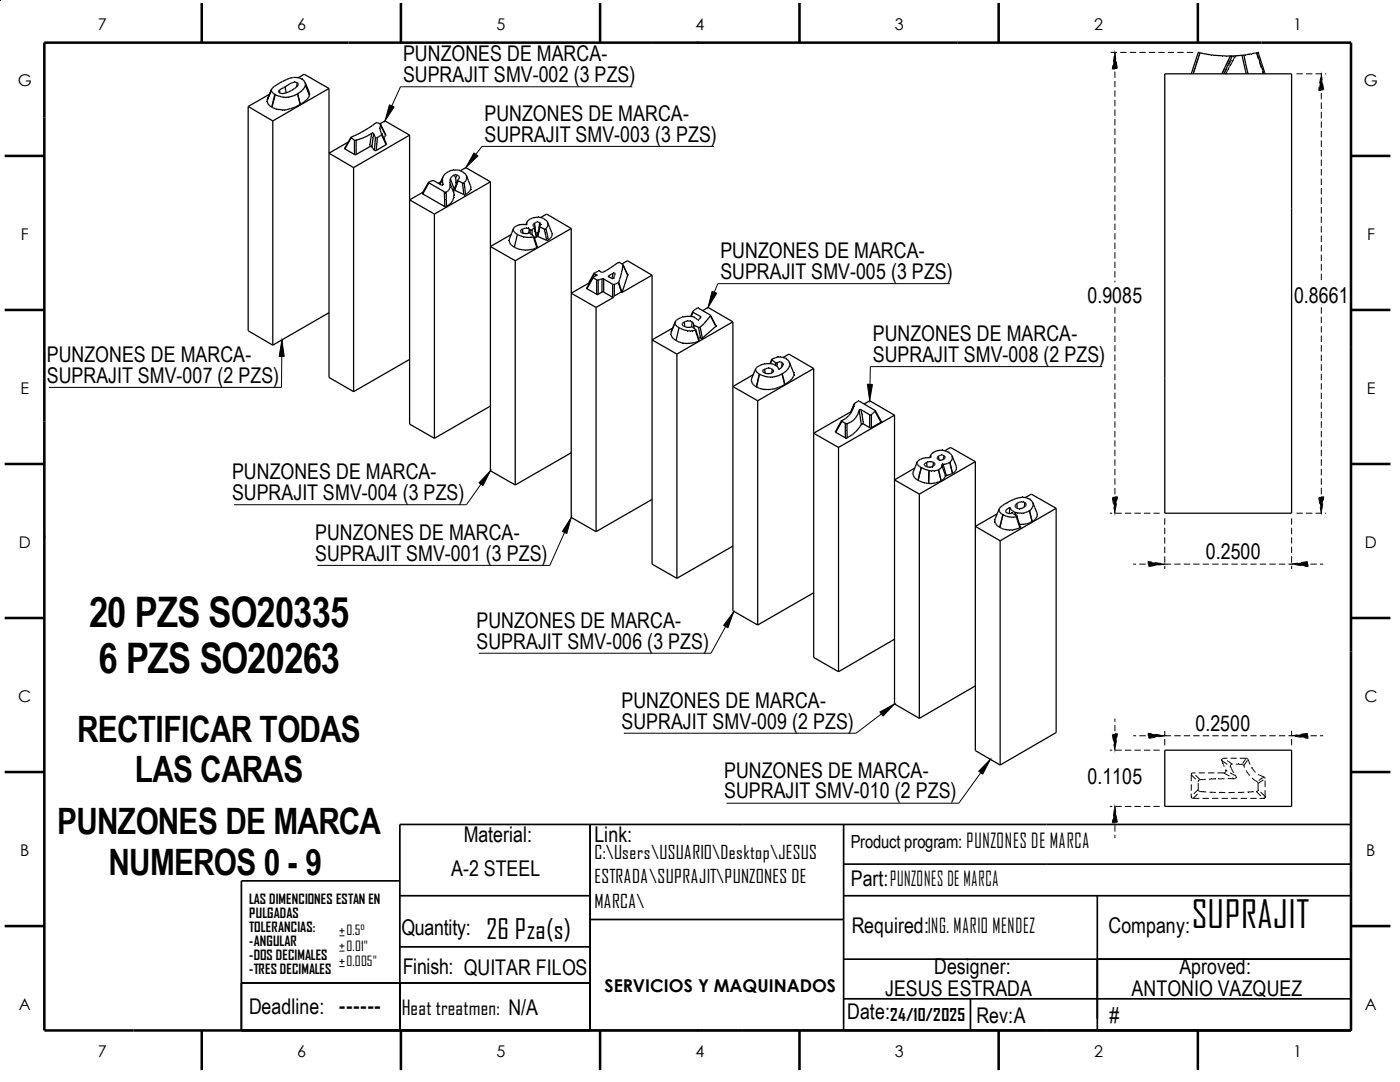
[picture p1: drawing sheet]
<svg xmlns="http://www.w3.org/2000/svg" width="279mm" height="216mm" viewBox="0 0 279 216" stroke-linecap="round" stroke-linejoin="round" font-family="sans-serif">
<defs><g id="words">
<g font-size="8.4">
<text x="17.8" y="125.1">20 PZS SO20335</text>
<text x="19.6" y="134.2">6 PZS SO20263</text>
</g>
<text font-size="7.5" x="237.9" y="185.2">SUPRAJIT</text>
<g font-size="7.3">
<text x="15.4" y="148">RECTIFICAR TODAS</text>
<text x="26.9" y="156">LAS CARAS</text>
<text x="11.4" y="166.5">PUNZONES DE MARCA</text>
<text x="21.7" y="174.5">NUMEROS 0 - 9</text>
</g>
<text font-size="5.4" x="97.1" y="187.4">26 Pza(s)</text>
<g font-size="4.3">
<text x="80.4" y="16.3">SUPRAJIT SMV-002 (3 PZS)</text>
<text x="80.4" y="12.2">PUNZONES DE MARCA-</text>
<text x="96.7" y="28.3">SUPRAJIT SMV-003 (3 PZS)</text>
<text x="96.7" y="24.1">PUNZONES DE MARCA-</text>
<text x="143.8" y="51.5">PUNZONES DE MARCA-</text>
<text x="143.8" y="55.6">SUPRAJIT SMV-005 (3 PZS)</text>
<text x="217.1" y="60.4">0.9085</text>
<text x="258.3" y="60.4">0.8661</text>
<text x="174.2" y="68">PUNZONES DE MARCA-</text>
<text x="9.4" y="76.4">SUPRAJIT SMV-007 (2 PZS)</text>
<text x="9.4" y="72.2">PUNZONES DE MARCA-</text>
<text x="174.2" y="72.2">SUPRAJIT SMV-008 (2 PZS)</text>
<text x="46.3" y="95.6">PUNZONES DE MARCA-</text>
<text x="46.3" y="99.8">SUPRAJIT SMV-004 (3 PZS)</text>
<text x="62.9" y="107.7">PUNZONES DE MARCA-</text>
<text x="62.9" y="111.8">SUPRAJIT SMV-001 (3 PZS)</text>
<text x="240.7" y="111.6">0.2500</text>
<text x="95.1" y="125.2">PUNZONES DE MARCA-</text>
<text x="95.1" y="129.4">SUPRAJIT SMV-006 (3 PZS)</text>
<text x="124" y="141.2">PUNZONES DE MARCA-</text>
<text x="124" y="145.4">SUPRAJIT SMV-009 (2 PZS)</text>
<text x="238.6" y="145.9">0.2500</text>
<text x="144.5" y="155.2">PUNZONES DE MARCA-</text>
<text x="144.5" y="159.3">SUPRAJIT SMV-010 (2 PZS)</text>
<text x="217.1" y="156.5">0.1105</text>
<text x="92.5" y="168.1">Material:</text>
<text x="118.7" y="168.1">Link:</text>
<text x="90" y="174.8">A-2 STEEL</text>
<text x="169.8" y="176.8">Part:PUNZONES DE MARCA</text>
<text x="80.1" y="186.6">Quantity:</text>
<text x="170" y="186.2">Required:ING. MARIO MENDEZ</text>
<text x="221.2" y="186.2">Company:</text>
<text x="80.4" y="194.4">Finish: QUITAR FILOS</text>
<text x="186.4" y="194.4">Designer:</text>
<text x="235.4" y="194.4">Aproved:</text>
<text x="49.7" y="202.3">Deadline: ------</text>
<text x="169.1" y="203.4">Date:</text>
<text x="176.7" y="198.7">JESUS ESTRADA</text>
<text x="225.8" y="198.7">ANTONIO VAZQUEZ</text>
<text x="194.9" y="204.1">Rev:A</text>
<text x="221.5" y="204.1">#</text>
</g>
<text font-size="4" x="80.2" y="202.4">Heat treatmen: N/A</text>
<g font-size="3.7">
<text x="118.7" y="171.4">C:\Users\USUARIO\Desktop\JESUS</text>
<text x="118.7" y="176.3">ESTRADA\SUPRAJIT\PUNZONES DE</text>
<text x="118.7" y="181.1">MARCA\</text>
</g>
<text font-size="3.6" x="169.8" y="169.2">Product program: PUNZONES DE MARCA</text>
<text font-size="3.5" x="120.6" y="198">SERVICIOS Y MAQUINADOS</text>
<text font-size="3.4" x="177.7" y="203.7">24/10/2025</text>
<g font-size="3.2">
<text x="19.5" y="5.9">7</text>
<text x="59.3" y="5.9">6</text>
<text x="99.1" y="5.9">5</text>
<text x="138.8" y="5.9">4</text>
<text x="178.6" y="5.9">3</text>
<text x="218.4" y="5.9">2</text>
<text x="258.1" y="5.9">1</text>
<text x="3.6" y="17.1">G</text>
<text x="272.2" y="17.1">G</text>
<text x="4.1" y="47.9">F</text>
<text x="272.8" y="47.9">F</text>
<text x="4.1" y="78.6">E</text>
<text x="272.8" y="78.6">E</text>
<text x="3.7" y="109.3">D</text>
<text x="272.4" y="109.3">D</text>
<text x="3.6" y="140.1">C</text>
<text x="272.3" y="140.1">C</text>
<text x="4" y="170.8">B</text>
<text x="272.7" y="170.8">B</text>
<text x="3.8" y="201.5">A</text>
<text x="272.4" y="201.5">A</text>
<text x="19.5" y="210.9">7</text>
<text x="59.3" y="210.9">6</text>
<text x="99.1" y="210.9">5</text>
<text x="138.8" y="210.9">4</text>
<text x="178.6" y="210.9">3</text>
<text x="218.4" y="210.9">2</text>
<text x="258.1" y="210.9">1</text>
</g>
<g font-size="2.7">
<text x="49.7" y="183.2">PULGADAS</text>
<text x="49.7" y="180.4">LAS DIMENCIONES ESTAN EN</text>
<text x="49.7" y="191.6">-DOS DECIMALES</text>
<text x="49.7" y="188.8">-ANGULAR</text>
<text x="49.7" y="186">TOLERANCIAS:</text>
<text x="69.1" y="189.7">0.01&quot;</text>
<text x="69.1" y="186.6">0.5°</text>
<text x="49.7" y="194.4">-TRES DECIMALES</text>
<text x="69.1" y="192.8">0.005&quot;</text>
</g>
</g></defs>
<g fill="#000">
<path d="M53.3 19.7l.1 .1zM53.3 19.6h.2zM53.6 18.9h.2zM53.8 18.9h.1zM54 18.2l.1-.1zM54 18.1h.1zM54.1 17.7h.1zM54.3 18.4l-.1 .1zM54.3 17.4l.1 .1zM54.5 18.7l.1-.1zM54.7 19.4l.1 .1zM54.7 17.1l.1 .1z"/>
<path d="M55.2 16.8v.1zM55.4 18.2h.2zM55.5 18l.1 .1zM55.5 18.4h.1zM55.7 18.5l-.1 .1zM55.8 19.2v.1zM56 18.6v.2zM56 17.7h.1zM56.2 19.3v.2zM56.3 18.7l-.1 .1zM56.3 16.1l.1 .2zM56.5 18.7v.1z"/>
<path d="M56.6 17.5v.1zM56.6 19.4v.1zM57 18.6v.1zM57.1 19.4v.2zM57.1 15.7v.2zM57.4 16.8l.1 .2zM57.5 19.4v.1zM57.6 18.3l.1 .2zM57.7 15.5v.2zM57.9 19.3v.1zM58 16.5l.1 .1zM58.3 15.4v.1z"/>
<path d="M58.3 16.4l.1 .1zM58.6 16.3v.1zM58.7 19.1v.1zM58.8 17.7h.1zM58.8 16.3v.1zM59.1 16.3v.1zM59.1 17.4l.1 .1zM59.1 15.3v.2zM59.4 16.4v.1zM59.5 17l.1 .1zM59.6 16.6h-.1zM59.5 16.8h.1z"/>
<path d="M59.7 15.4v.1zM59.6 20h.1zM59.9 18.4v.1zM60.2 15.6v.1zM60.3 18l.1 .1zM60.6 15.9l-.1 .1zM60.7 17.6l.1 .1zM60.7 16.2l.2-.1zM60.7 16.2h.2zM60.9 17.2l.1 .1zM61 16.7l.1-.1zM61.1 17.4l.1-.1z"/>
<path d="M61.1 20l.1 .1zM61.3 19.8l.1 .1zM61.5 19.5l.1 .1zM61.6 19.3l.2 .1zM61.6 19.3l.1 .1zM61.7 19.2h.1zM61.7 19.2l.1 .1zM61.8 18.6l.1-.1zM61.8 18.6h.1zM61.8 18.8h.1zM221.9 13.8h.1zM221.9 13.7v.1z"/>
<path d="M222.5 10.5l.5 3.3h-1zM222.5 9.9l-.1 .6zM222.5 9.9l.1 .6zM239.1 10.5v.1zM239.3 10.5v.1zM239.4 10.5v.2zM240.2 10.7v.1zM241 10.8v.2zM241.7 11v.1zM242.5 11v.2zM243.2 11.1v.1zM244 11.1v.2z"/>
<path d="M244.5 13.4l.1 .1zM244.8 11.2v.1zM245 12.1h.1zM245 12.7l.2 .1zM245.5 11.2v.1zM245.6 11.2v.1zM245.7 11.2v.1zM245.8 11.2v.1zM246.6 11.1v.2zM247.2 11.1v.1zM248 11v.1zM248.1 11v.1z"/>
<path d="M248.2 11v.1zM248.3 11l.1 .1zM248.5 11v.1zM248.4 14.1l.1-.1zM248.6 12.7l.1-.1zM248.8 10.9v.1zM248.9 14.5h.1zM249.1 10.8v.2zM249.4 10.8v.1zM250.1 10.7v.1zM250.3 10.6l.1 .2zM250.6 10.6v.1z"/>
<path d="M251 10.5v.1zM251 10.5l.1 .1zM251 10.3l.1 .2zM251.9 14.1l.1-.1zM263.1 18.1l.1-.1zM263.7 14.7l.5 3.3h-1zM263.7 14.2l-.1 .5zM263.7 14.2v.5zM53.2 20.4h.1zM53.2 20.2h.1zM53.4 20.8l.1-.1zM53.7 21.2l.1-.1z"/>
<path d="M54.5 20.1h.2zM54.6 21.5l-.1 .2zM54.9 21.7v.1zM55.2 21.8v.1zM55.6 21.8v.2zM56.4 21.9l.1 .2zM56.4 21.9v.2zM56.9 21.9v.2zM58 21.7v.1zM59 21.3l.1 .1zM59.6 21l.1 .1zM59.6 21v.1z"/>
<path d="M60.2 20.7v.1zM60.4 20.5l.1 .1zM60.9 20.2l.1 .1zM68.6 29.6h.1zM68.7 29.8l.1-.1zM68.7 29.7h.1zM68.7 29.5l.1 .1zM69.8 27.4h.2zM70 27.4h.1zM69.9 27.3l.1 .1zM69.9 27.5h.1zM69.9 27.6l.1-.1z"/>
<path d="M69.9 27.6l.2-.1zM70.1 27.5l-.1 .1zM70.7 27.1v.1zM70.7 27.1l.1 .1zM70.8 30.9l-.1 .1zM70.8 30.9v.1zM70.9 30.9v.1zM70.9 30.9l.1 .1zM70.9 28v.1zM71 30.9v.1zM71 28v.1zM71 30.9l.1 .1z"/>
<path d="M71.1 28v.1zM71.4 26.8l.1 .1zM71.9 27.7v.2zM72.1 26.4v.1zM72.7 27.4v.2zM72.8 26l.1 .1zM73.4 27.1l.1 .1zM73.5 25.6l.1 .1zM73.8 29.1l.1 .2zM73.9 29.1l.1 .1zM74 29.1v.1zM73.9 27.4h.1z"/>
<path d="M74.1 29.1v.2zM74.1 29.3h.1zM74.2 26.5l.1 .1zM74.1 29h.2zM74.3 26.4v.1zM74.4 26.4v.1zM74.3 29.7l.1-.1zM74.5 26.4v.1zM74.3 27.5h.2zM74.6 26.5l-.1 .1zM74.5 26.5v.1zM74.5 26.6l.2-.1z"/>
<path d="M74.7 27l-.1 .1zM74.6 30.1l.1-.1zM74.8 30l-.1 .1zM74.7 27.3h.1zM74.8 30.1v.1zM74.8 28.5h.2zM74.9 30.1v.1zM75 27.5l-.1 .1zM75 30.1l.1 .1zM75 24.4l.1 .1zM75.1 27.5l-.1 .1zM75.1 24.3v.2z"/>
<path d="M75.1 29.7l.1 .1zM75.1 27.5v.1zM75.2 24.3v.2zM75.2 27.5v.1zM75.1 28.6h.1zM75.3 24.3v.2zM75.3 27.5v.1zM75.6 27.3l.1 .1zM75.7 25.5l.1 .1zM75.7 25.6h.1zM75.7 25.2l.2 .1zM75.9 24.8l.1-.1z"/>
<path d="M75.8 26h.1zM75.9 24.8h.2zM76 24.8h-.1zM76 24.9h.1zM75.9 25.2l.1-.1zM76.2 26.8l.1 .1zM76.2 26.7h.1zM76.2 26.8h.2zM76.4 26l.1-.1zM76.5 27.6h.1zM76.5 27.5h.2zM76.6 27.3l.1 .1z"/>
<path d="M76.7 27.2l.1 .1zM77.7 20.9l1 .4-1.9 2.8zM76.8 24.1l-.2 .5zM76.8 27.1h.1zM77 27l.1-.1zM77 27l.1 .1zM77.1 28.8l.1 .1zM77.1 28.8l.1 .2zM77.1 28.7h.2zM77.1 28.7l.2 .1zM77.1 28.8l.2 .1zM77.7 20.8v.1z"/>
<path d="M78.7 21.3h.1zM84.2 38.7l.1-.1zM84.2 38.6h.1zM84.2 38.5l.1 .1zM84.3 38.7l-.1 .1zM84.2 38.7h.1zM85.4 36.3l.1 .1zM85.4 36.4h.1zM85.5 36.4h.1zM85.4 36.5l.1-.1zM85.6 36.5l-.1 .1zM85.8 36.2l.1 .2z"/>
<path d="M86 36.2l.1 .1zM86.3 35.9v.1zM86.4 35.9v.1zM86.5 35.9v.1zM86.6 35.9l-.1 .1zM88.1 36.9l-.1 .1zM88.1 36.9v.1zM88.2 36.9v.1zM88.3 36.9v.1zM88.2 36.3h.1zM88.2 35.9h.1zM88.3 36.9l.1 .1z"/>
<path d="M88.3 36.8l.1 .1zM88.3 36.9l.2 .1zM88.3 35.2l.1 .1zM88.4 36.8h.1zM88.5 34.9l.1 .1zM88.7 38.6h.1zM88.8 38.3l-.1 .1zM88.7 34.6l.2 .1zM88.9 38.4l-.1 .1zM88.9 38.4v.1zM89 38.4v.1zM88.9 38.6h.2z"/>
<path d="M88.9 39.8h.2zM89.3 38.2l.1 .1zM89.5 34.1v.1zM89.5 38l.1 .1zM89.7 37.7l.1 .1zM89.8 37.4h.1zM89.7 36.1h.1zM89.7 36.4h.1zM89.9 35.4l.1 .1zM90 35.2l.1 .1zM90.1 33.9l.1 .1zM90 36.5l.2-.1z"/>
<path d="M90.3 35.1l.1 .2zM90.5 39.7l.1 .1zM90.5 33.8v.2zM90.4 37.8h.2zM90.4 37.9h.2zM90.4 38.1h.2zM90.4 38.3h.2zM90.6 39.1h.1zM90.6 39.4h.1zM90.7 34.9l-.1 .1zM90.6 35l.1-.1zM90.6 38.8h.1z"/>
<path d="M90.6 37.4v.1zM90.6 35.1l.2-.1zM90.6 37.4l.1 .1zM90.6 34.8l.1 .1zM90.6 37.9h.1zM90.6 37.8h.1zM90.7 37.8l.1 .1zM90.6 37.3l.1 .1zM90.6 38l.1-.1zM90.8 35.3h.2zM90.9 34.8v.1zM90.9 36.4h.1z"/>
<path d="M91.1 33.8v.1zM91.2 33.8l-.1 .1zM91 35l.1 .1zM91.2 34.8l-.1 .1zM91.2 36.3l.1 .1zM91.2 35.8l.1 .1zM91.2 35.9h.1zM91.2 35.9l.1 .1zM91.2 36h.1zM91.3 36.2l.1-.1zM91.5 34.9l-.1 .2zM91.5 33.8v.2z"/>
<path d="M91.6 35.1h.1zM91.7 35.1h-.1zM91.6 35.6l.1 .1zM91.7 35.3l.1-.1zM91.7 35.5h.1zM91.8 33.9v.1zM91.9 33.9l-.1 .1zM92.4 36.5l-.1 .1zM92.5 36.5v.2zM92.5 36.5v.1zM92.5 36.5l.1 .1zM92.6 36.5l.1 .1z"/>
<path d="M92.8 34.4l-.1 .1zM92.7 38.9l-.1 .1zM92.7 36.4h.1zM92.7 38.9v.1zM92.6 37.1h.1zM92.8 38.9v.1zM92.7 37.8h.1zM92.9 38.9v.1zM94.6 30.5l.8 .6-2.4 2.3zM93 33.4l-.4 .5zM92.9 33.4l-.3 .5zM93 34.7v.1z"/>
<path d="M93 36.1v.1zM93.1 35.8h.1zM93.1 35.3l.2-.1zM93.1 35.3h.2zM93.2 35.5h.1zM93.2 35.5l.1 .1zM93.3 38.6v.1zM93.4 38.5l.1 .1zM93.3 36.1l.2-.1zM93.6 38.2l.2 .1zM93.8 38.1l.1 .1zM93.9 37.9l.1 .1z"/>
<path d="M93.9 37.8h.2zM94 37.4l.1-.1zM94 37.4h.1zM94.5 30.4l.1 .1zM95.4 31.1h.1zM88.9 41.3l-.1 .1zM88.9 41.3v.1zM89 41.3v.1zM89.1 41.3l.1 .1zM89 41.1h.1zM89.6 40.9h.1zM90 40.5h.2z"/>
<path d="M90.3 40l.2 .1zM101.5 48h.1zM101.6 47.6h.1zM102 49l.1-.1zM101.9 49l.2-.1zM102.2 49v.1zM102.3 45.8h.1zM102.3 45.7l.1 .1zM102.4 45.5l.1 .1zM102.4 46.2h.2zM102.5 45.3l.1 .1zM102.7 46.4l-.1 .1z"/>
<path d="M102.7 46.4h-.1zM102.7 45.1l.1 .1zM102.8 45.1v.1zM102.8 49.4v.1zM102.8 49.4l-.1 .1zM103 46.6l-.1 .1zM103 49.5v.1zM103.2 49.6v.1zM103.4 49.7v.1zM103.5 44.7l.1 .2zM103.6 44.7v.2zM103.6 49.7v.2z"/>
<path d="M103.8 47v.2zM103.8 46l.1 .1zM103.8 46.2h.1zM103.9 45.8l.1 .1zM103.9 46.5l.2-.1zM104 46.5l.1-.1zM104.1 44.7l.1 .1zM104.2 47.2l-.1 .1zM104.2 49.8v.2zM104.4 46.5h.1zM104.4 46.6v.1zM104.6 47.3v.1z"/>
<path d="M104.8 44.7v.1zM104.8 46.6l-.1 .1zM104.8 46.6v.1zM104.8 45.4v.2zM104.8 49.9v.1zM105 47.3v.2zM105.1 46.6v.1zM105 44.5l.1 .1zM105.1 45.4v.2zM105.1 44.2h.1zM105.4 45.4v.2zM105.4 49.9l.1 .1z"/>
<path d="M105.4 47.4v.1zM105.4 43.8l.1 .1zM105.5 46.4v.1zM105.6 46.4v.1zM105.7 46.4v.1zM105.8 46.4l-.1 .2zM105.8 47.4v.1zM105.9 45.8l-.1 .1zM105.8 45.9l.1-.1zM105.8 43.6h.1zM105.9 43.5v.1zM105.9 45.8v.2z"/>
<path d="M106 45.8v.2zM106 49.8v.1zM106.1 45.8v.2zM106.2 46.7h.1zM106.2 45.8v.1zM106.2 43.4l.1 .1zM106.3 44.9h.1zM106.3 45.1l.1-.1zM106.4 45.6l.1 .1zM106.4 44.6l.1 .1zM106.3 44.7h.2zM106.4 45.3l.1-.1z"/>
<path d="M106.5 45.2l-.1 .1zM106.5 47.2l.1 .2zM106.6 43.3v.1zM106.6 47.2v.1zM106.6 47.2h.1zM106.6 47.2l.1-.1zM106.6 47v.1zM106.6 47.8l.1-.1zM106.7 45.2l-.1 .1zM106.7 45.4l.1 .1zM106.7 45.4h.1zM106.7 45.4l.1-.1z"/>
<path d="M106.7 45.3h.1zM106.8 45.3h-.1zM106.7 46.2h.1zM106.8 49.5l.1 .2zM106.8 48.6l.2-.1zM106.9 43.3v.1zM106.8 44.3l.1 .1zM107 46.4v.1zM106.9 46.4l.1 .1zM107 47.3h.1zM107 47.3l.1 .1zM107.1 47.2l.1 .1z"/>
<path d="M106.9 47.1h.2zM107.1 44.2v.1zM107.1 46.3l.1 .1zM107.2 49.4l.1 .1zM107.2 49.1h.1zM107.1 47.1h.1zM107.2 47.1h.2zM107.2 49.3h.2zM107.2 49.3l.2 .1zM107.2 49.4h.2zM107.2 49.4h.1zM107.3 46.3v.1z"/>
<path d="M107.2 46.3l.1 .1zM107.3 47.2l-.1 .1zM107.1 47.2h.2zM107.3 44.2v.1zM107.4 46.3l-.1 .1zM107.4 43.2v.1zM107.5 44.2v.1zM107.6 46.1h.1zM107.6 45.6h.1zM107.5 45.1h.2zM107.5 45.2h.2zM107.5 45.3h.2z"/>
<path d="M107.7 45.3h-.1zM107.7 45.1l.1 .1zM107.6 45.4l.1-.1zM107.7 45.3v.1zM107.8 43.3v.1zM107.8 44.5l.1-.1zM107.9 44.4l-.1 .1zM107.9 44.9h.1zM107.9 44.7h.1zM108.2 43.3v.2zM108.7 45.7v.1zM108.8 46.3h.1z"/>
<path d="M108.8 45.7v.1zM109 43.8l-.1 .1zM108.9 45.7v.1zM108.9 45.6l.1 .2zM109 46.3l.1-.1zM109.2 44l-.1 .1zM109.2 45.3l.1 .1zM109.2 48l-.1 .1zM109.3 44.3h.1zM109.3 48v.1zM109.3 48l-.1 .1zM109.1 47l.2-.1z"/>
<path d="M109.3 45.1h.1zM109.3 44.6l.2-.1zM109.3 44.8h.2zM109.4 48l.1 .1zM109.4 48v.1zM109.3 47.7h.1zM109.6 47.8l.1 .1zM109.7 47.7l.1 .1zM109.8 47.5l.1 .1zM110.1 47.2h.1zM110.2 47h.1zM110.2 46.7h.1z"/>
<path d="M117.1 57.6v.1zM117 57.7l.1-.1zM117 57.6h.1zM117 57.6l.1-.1zM116.9 57.5h.2zM117 57.5h.1zM117 57.4l.1 .1zM117.4 56.6l.1-.1zM117.5 56.6l-.1 .1zM117.5 56.6h-.1zM118.2 55.3h.1zM118.3 55.3h.1z"/>
<path d="M118.2 55.2l.1 .1zM118.2 55.4h.1zM118.2 55.5l.2-.1zM118.4 55.4l-.1 .1zM118.4 54.5h.2zM118.4 54.6h.2zM118.5 54.4l.1 .1zM118.6 54.6l-.1 .1zM118.8 55.1v.1zM118.9 54.4v.1zM119.1 54.7l-.1 .2zM119.1 54.9v.2z"/>
<path d="M119.1 54.9l.1 .1zM119.1 54.9h.1zM119.1 54.9l.1-.1zM119.2 54.8l-.1 .1zM119.1 54.2l.1 .2zM119.1 58.8v.1zM119.1 58.8h-.1zM119.1 55.8v.2zM119.2 58.8v.1zM119.2 55.9v.1zM119.3 58.8v.1zM119.3 58.8l-.1 .1z"/>
<path d="M119.3 55.9v.1zM119.3 58.8l.1 .1zM119.3 54l.1 .1zM119.4 55.9v.1zM119.5 53.9v.2zM119.4 53.9l.1 .2zM119.6 54v.1zM119.6 55.8l.1 .1zM119.9 55.7v.1zM120.1 54.4v.1zM120.2 54.4l-.1 .1zM120.1 55.5l.1 .1z"/>
<path d="M120.2 54.4l.1 .1zM120.2 58.1v.2zM120.3 58.1v.2zM120.3 55.5v.1zM120.2 55.5l.1 .1zM120.3 54.4l.1 .1zM120.4 58.1v.2zM120.4 55.5v.1zM120.5 58.2l-.1 .1zM120.5 55.5l-.1 .2zM120.4 55.5v.2zM121.1 53.9l.1 .1z"/>
<path d="M121.3 54.9l.1 .2zM121.3 55l.1 .1zM121.3 55.1h.1zM121.3 55.2h.1zM121.3 55.3l.2-.1zM121.8 54.9v.1zM121.8 53.5l.1 .1zM122 54.7l.1 .1zM122.1 55.6v.1zM122.2 55.6v.1zM122.3 55.6v.1zM122.3 56.7v.2z"/>
<path d="M122.3 54.4l.1 .1zM122.4 55.6v.1zM122.4 59.4l-.1 .1zM122.4 55.5l.1 .2zM122.4 56.8v.1zM122.4 54.4l.1 .1zM122.5 55.5l.1 .1zM122.3 59.2h.2zM122.5 54.4v.1zM122.5 56.8v.1zM122.6 55.2h.1zM122.5 59l.1 .1z"/>
<path d="M122.6 54.4v.1zM122.6 56.8v.1zM122.6 54.9l.2 .1zM122.7 54.4v.1zM122.8 54.4l-.1 .1zM122.7 54.5l.1-.1zM122.8 54.6h.1zM122.9 56.6v.2zM123.1 56.5l.1 .1zM123.3 52.3v.1zM123.2 52.3l.1 .1zM123.4 52.2v.2z"/>
<path d="M123.4 56.4l.1 .1zM123.4 56.4h.2zM123.5 52.2v.2zM123.4 52.2l.1 .2zM123.6 52.2v.2zM123.7 55.8h.1zM123.9 55.1h.1zM124 54.4h.2zM124 58.1v.2zM124 58.3v.1zM124.2 58.1l-.1 .2zM124.1 58.1v.2z"/>
<path d="M124.2 53.7h.1zM124.3 52.8l.1-.1zM124.4 52.7l-.1 .1zM124.3 52.8h.2zM124.3 52.8l.2-.1zM125.3 54.9l.1-.1zM125.3 54.9h.1zM142 58l.1 .1zM143 58.5h.2zM55.7 71.1l-.1 .1zM55.6 71.1v.1zM56.3 67.8l.4 3.3h-1z"/>
<path d="M56.3 67.3l-.1 .5zM56.3 67.3v.5zM56.7 71.1l.1 .1zM133.8 66.8h.1zM133.9 67.3l.2-.1zM133.9 67.2h.2zM134.3 67.7l.1-.1zM134.6 64.5h.1zM134.7 64l.1 .1zM134.9 64.9l-.1 .1zM134.9 63.8l.1 .1zM135.1 68l-.1 .2z"/>
<path d="M135.2 65.2l-.1 .1zM135.2 63.6l.1 .1zM135.3 68.2h-.1zM135.7 68.3l-.1 .1zM135.7 63.3l.1 .1zM135.8 65.5v.2zM135.9 68.4v.1zM136.1 63.2v.1zM136 64.7h.1zM136.1 65.7v.1zM136.1 64.5l.1 .1zM136.2 68.4v.1z"/>
<path d="M136.1 64.9h.1zM136.1 65l.1-.1zM136.3 64.3l.1 .1zM136.4 65.1l-.1 .1zM136.3 65.2l.1-.1zM136.5 68.5v.1zM136.5 65.8l-.1 .2zM136.5 63.1v.1zM136.8 65.2v.2zM136.8 64l.1 .1zM136.9 63v.2zM136.9 65.9v.1z"/>
<path d="M137.1 68.5v.2zM137.2 63.9v.2zM137.2 65.3v.1zM137.3 63v.1zM137.3 66v.1zM137.5 63.9v.2zM137.6 65.3v.1zM137.7 63v.1zM137.7 68.5l.1 .1zM137.7 66v.2zM137.9 65.1l.1 .1zM138 65.1v.1z"/>
<path d="M138.1 63v.2zM138.1 65.1v.1zM138.1 66v.1zM138.2 65.2v.1zM138.3 64.2l-.1 .1zM138.2 62l.1 .1zM138.1 62.1h.2zM138.1 62.1l.2 .1zM138.1 62.2h.2zM138.1 62.3l.2-.1zM138.2 62.4l.1-.1zM138.3 68.4v.1z"/>
<path d="M138.4 64.5l.1-.1zM138.5 63.1l-.1 .1zM138.4 64.6h.2zM138.4 64.9h.2zM138.3 64.9h.2zM138.5 64.9l-.1 .1zM138.4 65l.1-.1zM138.5 65h.1zM138.6 61.9v.1zM138.6 68.4v.1zM138.8 61.7l.1 .1zM138.9 63.4l-.1 .1z"/>
<path d="M138.8 65.9l.1 .1zM138.9 65.8l.1 .1zM138.9 65.8l.1-.1zM138.9 65.7v.1zM138.9 68.3v.1zM138.9 66.3h.1zM138.9 65.8h.1zM139 61.4l.1 .1zM139.1 63.8v.1zM139.1 61.3l.1 .2zM139.2 67.1h.1zM139.2 63.8v.1z"/>
<path d="M139.2 61.3l.1 .2zM139.3 63.8v.1zM139.4 61.3v.2zM139.4 63.8v.1zM139.4 65.3v.1zM139.5 63.8v.1zM139.5 68l.1 .1zM139.5 68l.1 .2zM139.5 67.8l.1-.1zM139.5 68l.2 .1zM139.6 67.9h.1zM139.6 65.3l-.1 .1z"/>
<path d="M139.6 65.3v.1zM139.7 65.3v.1zM139.7 63.5l.1 .1zM139.7 65.3l.1 .1zM139.9 63.3l.1 .1zM139.9 63.2l.1 .1zM139.9 63.2h.1zM140 63.1l-.1 .1zM139.9 63.2l.1-.1zM139.9 67.5l-.1 .1zM139.9 67.5v.1zM140 67.6v.1z"/>
<path d="M140 67.6l-.1 .1zM140.1 67.5v.1zM140.1 67.5l.1 .1zM140.5 64.6v.1zM141.1 63.9l.1 .1zM142.1 58.1l.9 .4-1.7 2.8zM141.3 61.3l-.2 .5zM141.8 62.9l.1 .1zM141.8 62.9h.1zM141.9 62.8l-.1 .1zM142.9 65h.1zM142.9 65.1h.1z"/>
<path d="M142.9 65.1l.1 .1zM149.8 75.9h.1zM149.9 76.3l.1-.1zM149.9 76.2h.1zM149.9 75.4l.1 .1zM150.2 76.6l-.1 .1zM150.4 76.8h-.1zM150.2 76.8h.2zM150.5 76.9v.1zM150.7 77v.2zM150.7 73.9h.1zM150.7 73.7h.1z"/>
<path d="M150.7 73.6l.1 .1zM150.7 74.1l.2-.1zM150.7 73.4l.2 .1zM150.9 74.3l.1-.1zM150.9 73.2l.1 .1zM151.1 73.1l.1 .1zM151.2 74.4v.1zM151.2 74.4l-.1 .1zM151.3 77.3l-.1 .2zM151.4 77.4v.2zM152 74.9v.1zM152.1 74h.1z"/>
<path d="M152.2 72.6v.1zM152.1 74.1h.1zM152.1 74.2l.1-.1zM152.2 73.7l.1 .2zM152.2 74.3h.1zM152.3 77.7v.1zM152.4 73.6v.1zM152.4 75v.1zM152.6 72.5v.1zM152.8 74.5v.1zM152.8 73.4v.2zM152.8 75.1v.2z"/>
<path d="M153 72.4v.2zM153.1 77.7v.2zM153.1 73.4l.1 .1zM153.2 74.5v.2zM153.3 75.2v.2zM153.5 73.3v.1zM153.4 73.3l.1 .1zM153.5 77.7v.2zM153.5 74.5v.2zM153.7 72.4v.2zM153.8 73.4l-.1 .1zM153.7 72.5h.1z"/>
<path d="M153.8 75.2v.2zM153.8 74.5l.1 .1zM154 73.4l-.1 .2zM153.9 77.7l.1 .1zM153.9 71.6l.1 .1zM153.9 71.7l.1 .1zM153.9 71.8h.1zM154 71.8l-.1 .1zM154 71.5l.1 .2zM154.1 71.8l-.1 .1zM154 71.9l.1-.1zM154.1 72.5v.1z"/>
<path d="M154.2 74.3l.1 .1zM154.2 73.7h.1zM154.3 73.6l-.1 .1zM154.3 75.2v.2zM154.3 74.2l.1 .1zM154.3 74.2l.2 .1zM154.3 73.9l.2-.1zM154.4 74l.1 .1zM154.4 74h.1zM154.7 77.6v.1zM154.7 75.1v.2zM154.7 71.2l.1 .2z"/>
<path d="M154.6 72.6h.2zM154.8 72.4v.1zM154.9 72.4v.1zM155 72.9l-.1 .1zM155 72.4v.1zM155.1 72.6h.1zM155.1 72.4v.1zM155.1 71.2v.1zM155.1 72.2v.1zM155.2 73.2l.1-.1zM155.4 73.5h.1zM155.4 77.3v.1z"/>
<path d="M155.4 72.1v.2zM155.4 71.1v.1zM155.4 74.9l.1 .2zM155.6 72.1v.1zM155.7 77.2v.1zM155.8 71.1v.1zM155.9 72.1l-.1 .1zM155.8 72.1v.1zM155.9 73.4l.1 .1zM156 77l.1 .1zM156.1 73.2h.1zM156.2 71.2l-.1 .1z"/>
<path d="M156.2 75.1h.1zM156.3 72.9h.1zM156.3 72.4v.1zM156.3 72.5v-.1zM156.3 72.7h.1zM156.3 72.7l.1-.1zM156.3 76.9l.1 .1zM156.5 74.3l.1 .1zM156.5 74.3l.1 .2zM156.5 76.3l.1-.1zM156.7 71.3v.2zM156.8 76.6l.1 .1z"/>
<path d="M156.9 74l.1 .1zM157.1 76.4v.1zM157.3 71.7l-.1 .1zM157.2 73.7h.2zM157.2 73.7h.1zM157.3 76.3l.1 .1zM157.4 72.1l.2-.1zM157.5 76.1l.1 .1zM157.5 73.3h.1zM157.6 72.4l.1-.1zM157.6 73h.1zM157.6 72.7h.1z"/>
<path d="M157.7 76l.1 .1zM158.1 75.6h.1zM158.4 75.1l.1 .1zM158.4 74.4h.1zM158.4 74.9h.1zM158.5 74.6h.1zM173 76.6l.1 .1zM173 76.6h.1zM173.1 76.7h1l-.5 3.3zM173.6 80v.5zM173.5 80l.1 .5zM174.1 76.6h.1z"/>
<path d="M174.1 76.7l.1-.1zM95.5 96.4h.1zM95.5 96.3l.1 .1zM96.4 96.9v.1zM97.9 93.9l-1.5 3-.8-.5zM98.2 93.5l-.3 .4zM166.6 86.2h.1zM166.6 86.1h.1zM166.7 86.1l.1 .1zM166.6 86.3l.2-.1zM167.1 85.5h.1zM167.4 85.2l.1 .1z"/>
<path d="M167.8 83.9l.1 .1zM167.8 84h.1zM167.9 84h.2zM168 84.2h.1zM167.9 84.2l.1-.1zM168.7 86.9h.1zM168.7 85h.1zM168.7 84.6h.1zM168.7 83.5l.1 .1zM168.8 87.4l-.1 .1zM168.8 84.5l-.1 .1zM168.8 87.4v.1z"/>
<path d="M168.9 84.5l-.1 .2zM168.9 87.4l.1 .1zM168.9 87.4v.1zM169 84.5l-.1 .2zM169 84.5v.2zM169 87.4v.1zM168.9 84.6l.1-.1zM168.9 86h.1zM169.2 84.5v.1zM169.4 82.9l.1 .2zM169.4 82.9l.1 .1zM169.6 87l.1 .2z"/>
<path d="M169.7 84.3v.1zM169.7 82.5l.1 .1zM169.9 86.9v.1zM170 82.1l.1 .1zM170.1 84l.1 .1zM170 81.4h.1zM170.1 86.7l.1 .1zM170.2 81.6l.1 .1zM170.3 81.1l.1 .1zM170.3 80.9l.2 .1zM170.4 81.1h.1zM170.4 86.5l.1 .1z"/>
<path d="M170.4 83.7l.1 .1zM170.3 80.6h.2zM170.4 80.4l.1 .2zM170.4 80.5l.1 .1zM170.6 86.3l.1 .1zM170.7 83.4l.2 .1zM170.8 86.1l.1 .1zM170.9 80.3v.1zM171.2 82.7h.1zM171.2 82.7l.1 .1zM171.2 79.9v.2zM171.2 85.6l.2 .1z"/>
<path d="M171.2 85.6l.1 .1zM171.3 79.9v.1zM171.4 79.9v.1zM171.4 81.7l.1 .1zM171.5 81.6l.1 .1zM171.6 81.6v.1zM171.6 82.8h.1zM171.6 85.1l.1 .1zM171.7 81.6v.1zM171.8 81.6v.1zM171.8 84.3l.2-.1zM171.8 84.5l.1 .2z"/>
<path d="M171.8 84.6l.1 .1zM171.8 84.7h.1zM171.9 84.5l.1 .1zM172 84.5v.1zM172 84.4v.1zM172 82.8h.2zM172.1 84.4v.1zM172.3 84.5l-.1 .1zM172.3 84.2h.1zM173.6 85.3v.2zM173.7 85.4l-.1 .1zM173.7 82.8l-.1 .1z"/>
<path d="M173.7 85.4v.1zM173.7 82.8v.1zM173.8 85.4v.1zM173.8 82.8v.1zM173.8 85.4l.1 .1zM173.9 85.3v.2zM173.9 82.8v.1zM174.2 82.5v.1zM174.4 82.3l.1 .1zM174.6 81.9l.1-.1zM174.7 82l.1 .1zM174.7 82h.1z"/>
<path d="M174.7 81.9h.1zM174.8 81.8l-.1 .1zM175.9 84.2v.1zM175.9 84.1h.1zM175.9 84.2l.1-.1zM175.9 84.2h.1zM175.9 84.2l.1 .1zM182.1 94.5h.1zM182.1 94.1h.1zM182.2 95l.1-.1zM182.2 94.9h.1zM182.4 95.3l.1-.1z"/>
<path d="M182.5 95.5l.1-.1zM182.8 95.5v.2zM182.8 95.5l-.1 .2zM182.9 95.8l.1-.1zM182.9 92.3h.1zM182.9 92.5h.1zM183 92.1l.1 .1zM183 92.8l.1-.1zM183.1 91.9l.1 .1zM183.2 93l.1-.1zM183.3 91.7l.1 .1zM183.4 95.9l-.1 .2z"/>
<path d="M183.5 93.1l-.1 .1zM183.6 96v.1zM183.5 94.1h.1zM183.7 93.9h.2zM183.8 96.1l-.1 .1zM184 96.2l-.1 .1zM184.1 91.3l.1 .1zM184.2 96.3l-.1 .1zM184.2 93.5l-.1 .1zM184.4 92.6v.1zM184.3 92.7h.1zM184.4 96.3v.1z"/>
<path d="M184.4 92.9l.1-.1zM184.4 92.5h.1zM184.6 93.6l-.1 .2zM184.6 93h-.1zM184.5 93h.1zM184.7 92.2v.2zM184.7 96.4v.1zM184.8 91.2v.2zM185 93.1l-.1 .2zM185 93.8v.1zM185 96.4v.2zM185.2 92.1v.1z"/>
<path d="M185.1 92.1l.1 .1zM185.2 93.2v.1zM185.3 94.7h.1zM185.5 92v.1zM185.5 93.2v.1zM185.5 91.3v.1zM185.6 91.3v.1zM185.6 91.3l.1 .1zM185.6 91.3l.2 .1zM185.7 91.2l.1 .1zM185.6 90.9h.1zM185.7 91.2h.1z"/>
<path d="M185.8 92v.1zM185.8 93.2v.1zM185.8 90.5l.1 .1zM185.9 93.9v.2zM186.1 92l-.1 .2zM186 93.1v.2zM186 93.1l.1 .2zM186 96.5v.1zM186.4 92.9v.1zM186.4 92.9l.1 .1zM186.5 92.8l.1 .1zM186.5 92.4l.1-.1z"/>
<path d="M186.4 90l.1 .2zM186.6 92.8h.1zM186.6 92.6l.1 .1zM186.6 92.5h.1zM186.6 92.4v.1zM186.6 93.9v.2zM186.7 96.4v.1zM186.7 89.9l.1 .1zM186.8 89.9v.1zM186.9 93.9l.1 .1zM186.9 91.4h.1zM186.9 91.2l.2 .1z"/>
<path d="M187.1 91.6l-.1 .1zM187.1 91l.1 .1zM187.1 91.1h.1zM187.2 91.7l-.1 .1zM187.3 96.2l.1 .1zM187.3 96.2v.1zM187.4 91.8l-.1 .1zM187.4 89.7v.2zM187.4 93.7l.1 .1zM187.4 90.8l.1 .1zM187.6 91.8l-.1 .1zM187.6 91.8v.1z"/>
<path d="M187.6 90.7l.1 .1zM187.8 91.8v.1zM187.8 93.4l.1 .1zM187.9 90.7v.1zM187.8 90.7l.1 .1zM187.8 92.7h.2zM187.8 92.8h.2zM188 93l.1 .1zM188 89.7v.1zM188 91.8v.1zM187.9 92.6l.1 .1zM188 95.8l.1 .1z"/>
<path d="M188 92.5v.2zM188.1 90.7v.1zM188.1 92.5v.1zM188.2 95.7l.1 .1zM188.2 93.6l.1-.1zM188.3 91.7v.1zM188.3 95.6l.1 .1zM188.3 91.1h.2zM188.5 90.8l-.1 .2zM188.4 93.4l.2-.1zM188.4 95.5h.1zM188.5 94.4h.1z"/>
<path d="M188.6 91.4v.1zM188.6 91.1l.1-.1zM188.6 91v.1zM188.6 89.8v.2zM188.6 91.4h.1zM188.6 91.2h.1zM188.6 92.6v.2zM188.6 95.2l.1 .1zM188.6 94.9l.1 .1zM188.7 94.3h.1zM188.7 95l.1-.1zM188.6 94.8l.1 .1z"/>
<path d="M188.7 94.7l.1 .2zM188.7 94.9h.1zM189 90l-.1 .1zM189.1 92.5v.1zM189.4 94.7l.1 .2zM189.6 94.7l.1 .1zM189.7 90.5v-.1zM189.7 92.1l.1 .1zM189.8 94.6v.1zM189.9 90.8h.1zM189.9 90.8h.2zM189.9 94.5l.1 .2z"/>
<path d="M190 91.7l.1 .1zM190.1 91.3l.1-.1zM190.1 91.3h.1zM190.2 94.4h.1zM190.2 94.4l.1 .1zM190.4 94.3l.1 .1zM190.5 94.1l.1 .1zM190.6 94l.2 .1zM190.8 93.9v.1zM190.8 93.1l.2-.1zM190.9 93.2h.1zM190.9 93.2l.1 .1z"/>
<path d="M190.9 93.6h.1zM201.5 99.9v.1zM202.3 99.5v.2zM202.7 99.4v.1zM203.2 99.2v.2zM203.7 99.1v.2zM204.1 99.1v.1zM204.6 99.1v.2zM205 99.2l-.1 .2zM205.8 99.7l-.1 .1zM223 99.1h.1zM264.2 99.1h.1z"/>
<path d="M112.1 106.1l.1-.1zM113.1 106.5l.1 .1zM114 103.3l-.9 3.2-.9-.5zM114.3 102.7l-.3 .6zM198.4 104h.1zM198.4 103.7h.1zM198.5 104.2h.1zM198.5 103.5h.1zM198.5 103.4l.1 .1zM198.7 104.4l-.1 .1zM198.5 104.5l.2-.1zM198.7 104.7l.1-.1z"/>
<path d="M199 104.9l-.1 .1zM199.2 105l-.1 .1zM199.3 105.1v.1zM199.2 101.8h.2zM199.3 101.6h.1zM199.3 102.1l.1-.1zM199.3 102h.1zM199.4 101.3l.1 .1zM199.4 102.3l.2-.1zM199.7 105.3l-.1 .2zM199.6 101l.1 .1zM199.6 104.3h.2z"/>
<path d="M199.8 102.5l-.1 .1zM199.9 105.4l-.1 .1zM200 100.8l.1 .1zM200.1 105.5l-.1 .1zM200.2 102.7l-.1 .1zM200.4 102.8l-.1 .2zM200.4 105.6v.1zM200.6 101.9h.1zM200.6 102.2l.1-.1zM200.7 101.7l.1 .1zM200.8 102.2l-.1 .1zM200.7 102.3l.1-.1z"/>
<path d="M200.9 103v.2zM200.9 101.5l.1 .1zM200.9 101.6h.1zM201 105.7l-.1 .1zM201.1 102.4v.1zM201.1 101.4l.1 .1zM201.3 102.4v.2zM201.3 102.1h.2zM201.5 105.7v.2zM201.5 102.5v.1zM201.5 102.5l.1 .1zM201.5 103.2v.1z"/>
<path d="M201.5 101.5l.1-.1zM201.5 101.4h.1zM201.8 101.7l-.1 .1zM201.7 101.8l.1-.1zM201.8 102.4l.1 .2zM201.9 102.3v.1zM202 102.3v.1zM202.1 101.9l-.1 .1zM202.1 105.7v.2zM202.1 102.3v.1zM202.2 102.3v.1zM202.2 103.2v.1z"/>
<path d="M202.3 102.2l.1-.1zM202.6 105.6v.1zM202.4 100.8l.2 .1zM202.5 101h.1zM202.5 101.1l.1-.1zM202.6 102.4h.2zM202.6 100.6l.1 .1zM202.6 101.3l.1-.1zM202.8 105.6v.1zM202.9 103.1l.1 .1zM202.9 103l.1-.1zM202.9 105.5l.1 .2z"/>
<path d="M202.9 103.1l.2 .1zM202.9 103h.2zM203 102.9l-.1 .1zM202.9 101.3h.1zM203.1 103.9l.1-.1zM203.1 100.2l.1 .1zM203.2 102.4v.1zM203.2 105.5v.1zM203.1 101.6l.1-.1zM203.3 104.5h.1zM203.3 105.4l.1 .1zM203.5 101.5v.1z"/>
<path d="M203.5 100.1v.1zM203.5 104.9l.2-.1zM203.6 105.3l.1 .1zM203.6 105.2h.2zM203.6 105.2l.2 .1zM203.8 101.5v.1zM203.8 100v.2zM203.9 102.4v.1zM204.1 101.3l.1 .2zM204.2 100v.2zM204.3 104.6v.1zM204.3 102.4v.1z"/>
<path d="M204.6 101.1v.1zM204.6 102.3l.1 .1zM204.7 100.9l.1 .1zM204.7 100.4l.1-.1zM204.8 100.8h.1zM204.8 100.6l.1-.1zM204.9 104.5v.1zM205.1 102.1v.1zM205.5 104.3v.1zM205.4 102.4h.2zM205.7 101.7l.1 .1zM205.7 104.2l.1 .1z"/>
<path d="M205.7 103.3h.1zM205.8 103.4h.2zM206 100.1l.1-.1zM206 101.3h.2zM206.2 104v.1zM206.2 101h.1zM206.2 100.7h.1zM206.3 103.8l.1 .1zM206.5 103.7v.1zM206.5 101.3l.1-.1zM206.6 103.6l.1 .1zM206.7 103.5h.1z"/>
<path d="M206.9 103.1l.2 .1zM207 102.4l.1-.1zM207 102.7h.1zM207 102.7l.1 .1zM222 99.1h1l-.5 3.3zM222.5 102.4v.6zM222.4 102.4l.1 .6zM229.1 111.9l.1 .2zM229.2 112.1l3.3 .5-3.3 .5zM232.5 112.5l.5 .1zM232.5 112.6h.5zM257.8 112.6l3.2-.5v1z"/>
<path d="M257.2 112.6h.6zM261 113.1l.1 .1zM263.2 99.1h1l-.5 3.3zM263.7 102.4v.6zM263.6 102.4l.1 .6zM144.3 124.8h.1zM145.3 125.3v.1zM146.4 122.1l-1.1 3.2-.9-.5zM146.7 121.7l-.3 .4zM175.5 142l.1 .1zM176.2 142.9v.1zM175.6 142.1l2.9-1.6-2.3 2.4z"/>
<path d="M178.5 140.4l.5-.3zM178.5 140.5l.5-.4-.4 .4zM195.2 153.9h.1zM196.1 154.5l.1 .1zM197.7 151.5l-1.6 3-.8-.6zM197.6 151.5l.4-.4zM198 151.1l-.3 .4zM222 146.4h1l-.5 3.3zM222.5 149.7v.6zM222.4 149.7l.1 .6zM223 146.4l.1-.1zM229.1 146.2l.1 .1z"/>
<path d="M229.1 146.2h.1zM229.2 146.3l3.3 .5-3.3 .5zM232.5 146.7l.5 .1zM232.5 146.8h.5zM239.1 155.7h.1zM239.3 157.8l-.1 .1zM244.5 154.1l.1 .1zM249.9 153.5l.1-.1zM250.1 155.4l-.1 .1zM250.3 153.8l-.1 .1zM251 157.8l.1 .1zM251 156.2l.1-.1z"/>
<path d="M257.8 146.8l3.2-.5v1zM257.2 146.8h.6zM261 147.3l.1 .1zM221.9 164.3l.1-.1zM222.5 160.9l.5 3.3h-1zM222.5 160.3v.6z"/>
</g>
<g fill="none" stroke="#000" stroke-width=".2">
<path d="M126.2 17.3h-46.3l-3.1 6.8M221.7 10.5h1.2M222.1 13l-.1 .8h.5M222.4 11.2l-.2 1.2M222.5 10.5v1.2M222.5 12.4v1.2M222.5 14.3v1.2M222.5 16.2v1.2M222.5 18v1.3M222.5 19.9v1.3M222.5 10.5l.2 1.2M222.5 10.5h.1"/>
<path d="M222.8 12.3l.2 1.3M223.6 10.5h1.2M225.5 10.5h1.2M227.4 10.5h1.2M229.3 10.5h1.2M231.2 10.5h1.3M233.1 10.5h1.2M234.9 10.5h1.3M236.9 10.5h1.2M238.5 13.5l-.4 1.2M239.1 11.7l-.4 1.3M239.5 10.5l-.2 .6"/>
<path d="M244.4 13.6l-.5 1.1M244.6 14.7h.1M244.8 14.4l-.2 .3M244.9 13.6l-.6 1.1M245.2 13.6l-.6 1.1M245.2 11.9l-.5 1.1M245.5 11.2h.4M245.6 11.2l-.1 .1M245.7 12.8l-.6 1.1M245.8 12l-.6 1.1M246.2 12l-.7 1.1M246.3 11.1l-.2 .3"/>
<path d="M246.6 11.1l-.6 1.1M246.7 11.1l-.2 .3M250.7 10.5l.4 1.2M251.3 12.4l.4 1.1M251.9 14.1l.2 .6M258.7 14.7h1.3M260.6 14.7h1.3M262.6 14.7h1.2M263.3 17.3l-.1 .7h.5M263.6 15.5l-.2 1.2M263.7 14.7v1.3M263.7 16.6v1.3"/>
<path d="M263.7 18.5v1.3M263.7 14.7l.2 1.3M263.7 14.7v.1M263.9 16.6l.3 1.3M264.5 14.7h.2M77.7 20.9l1 .4-1.9 2.8zM94.6 30.5l.8 .6-2.4 2.3zM142.5 29.2h-46.3l-3.2 4.2M222.5 21.8v1.3M222.5 23.7v1.3M222.5 25.7v1.2M222.5 27.6v1.2"/>
<path d="M222.5 29.4v1.3M222.5 31.3v1.3M222.5 33.2v1.3M222.5 35.1v1.3M222.5 37v1.3M222.5 38.9v1.3M263.7 20.4v1.3M263.7 22.4v1.2M263.7 24.3v1.2M263.7 26.1v1.3M263.7 28v1.3M263.7 29.9v1.3"/>
<path d="M263.7 31.8v1.3M263.7 33.7v1.3M263.7 35.6v1.3M263.7 37.5v1.3M263.7 39.4v1.3M142.1 58.1l.9 .4-1.7 2.8zM189.6 56.6h-46.3l-2 4.7M222.5 40.8v1.3M222.5 42.7v1.3M222.5 44.6v1.3M222.5 46.5v1.3M222.5 48.4v1.3"/>
<path d="M222.5 50.3v1.3M222.5 52.2v1.3M222.5 54.1v1.3M222.5 56v.3M263.7 41.3v1.3M263.7 43.2v1.3M263.7 45.1v1.3M263.7 47v1.3M263.7 48.9v1.3M263.7 50.8v1.3M263.7 52.7v1.3M263.7 54.6v1.3"/>
<path d="M56.3 67.8l-.1 9.5h-46.4M56.3 67.8l.4 3.3h-1zM173.1 76.7h1l-.5 3.3zM220 73.2h-46.3l-.1 6.8M222.5 61.3v1.3M222.5 63.2v1.3M222.5 65.1v1.2M222.5 67v1.2M222.5 68.9v1.2M222.5 70.8v1.3M222.5 72.7v1.3M222.5 74.6v1.3"/>
<path d="M222.5 76.5v1.2M222.5 78.4v1.2M263.7 61.3v1.3M263.7 63.2v1.3M263.7 65.1v1.2M263.7 67v1.2M263.7 68.9v1.2M263.7 70.8v1.3M263.7 72.7v1.3M263.7 74.6v1.3M263.7 76.5v1.2M263.7 78.4v1.2"/>
<path d="M97.9 93.9l-4.8 6.8h-46.4M97.9 93.9l-1.5 3-.8-.5zM222 99.3l.2 1.2M222.5 99.1h.5l-.1 .8M222.5 80.3v1.2M222.5 82.2v1.2M222.5 84.1v1.2M222.5 86v1.2M222.5 87.9v1.2M222.5 89.7v1.3M222.5 91.7v1.2M222.5 93.6v1.2"/>
<path d="M222.5 95.5v1.2M222.5 97.4v1.2M222.5 99.3v1.2M263.2 99.3l.2 1.2M263.7 99.1h.5l-.1 .8M263.7 80.3v1.2M263.7 82.2v1.2M263.7 84.1v1.2M263.7 86v1.2M263.7 87.9v1.2M263.7 89.7v1.3M263.7 91.7v1.2"/>
<path d="M263.7 93.6v1.2M263.7 95.5v1.2M263.7 97.4v1.2M263.7 99.3v1.2M114 103.3l-4.3 9.5h-46.4M114 103.3l-.9 3.2-.9-.5zM221.5 102.4h.5M222.5 101.1v1.3l-.2-1.2M222.6 102.4h1.3M222.8 100.5l-.2 1.2M224.5 102.4h1.3M226.1 112.6h.6"/>
<path d="M226.4 102.4h1.3M227.4 112.6h1.2M228.3 102.4h1.3M229.3 112.6h1.2M229.9 112.1h-.7v.5M230.2 102.4h1.2M230.5 112.3l1.2 .1M230.6 112.8l-1.3 .2M231.2 112.6h2.5M232.4 112.5l-1.2 .2M232.5 103.4v1.3M232.5 105.3v1.3"/>
<path d="M232.5 107.2v1.3M232.5 109.1v1.3M232.5 111v1.3M232.5 112.9v.6M234.4 112.6h1.2M236.3 112.6h1.2M238.1 112.6h1.3M240 112.6h1.3M241.9 112.6h1.3M243.8 112.6h1.3M245.7 112.6h1.3M247.6 112.6h1.3"/>
<path d="M249.6 112.6h1.2M251.4 112.6h1.3M253.3 112.6h1.3M255.2 112.6h1.3M257.1 112.6h1.9M257.8 103.4v1.3M257.8 105.3v1.3M257.8 107.2v1.3M257.8 109.1v1.3M257.8 111v1.3M257.8 112.9v.6M258.4 112.6l1.3 .3"/>
<path d="M258.7 102.4h1.3M259 112.4l-1.2 .2M259.7 112.6h1.2M260.6 102.4h1.3M260.9 112.1l-1.3 .2M261 112.5v.6l-.7-.2M261.5 112.6h1.3M262.6 102.4h1.2M263.4 112.6h.7M263.7 101.1v1.3l-.2-1.2M264 100.5l-.2 1.2M264.5 102.4h.2"/>
<path d="M146.4 122.1l-4.5 8.2h-46.4M146.4 122.1l-1.1 3.2-.9-.5zM175.6 142.1l2.9-1.6-2.3 2.4zM178.5 140.5l-7.6 5.8h-46.4M197.7 151.5l-6.4 8.8h-46.3M197.7 151.5l-1.6 3-.8-.6zM221.5 149.7h.5M222 146.6l.2 1.2M222.3 148.5l.2 1.2v-1.2M222.5 146.4h.5l-.1 .8M222.5 143.4v.6M222.5 144.7v1.2"/>
<path d="M222.5 146.6v1.2M222.6 149.7h1.3M222.8 147.7l-.2 1.3M224.5 149.7h1.3M226.1 146.8h.6M226.4 149.7h1.3M227.4 146.8h1.2M228.3 149.7h1.3M229.3 146.8h1.2M229.9 146.4l-.7-.1v.6M230.2 149.7h1.2M230.5 146.5l1.2 .2"/>
<path d="M230.6 147.1l-1.3 .2M231.2 146.8h2.5M232.5 145.8v1l-1.3 .2M232.5 147.4v1.3M234.4 146.8h1.2M236.3 146.8h1.2M237.7 158.4l.1 .8 1.6 .1M237.7 154.6l.9 .9M237.7 156.5v1.3M237.8 158.9h-.1M237.9 159.3h.1M238.1 154.2v.1"/>
<path d="M238.1 146.8h1.3M238.6 154.2h-.6l-.3 .2v1.5M238.6 154.7l.9 .9M239 158.4l-.9 .9M239.1 156.3v1.3l.4 .3M239.1 157.5l-.8 .9M239.2 154.2h1.3M239.4 157.9h.1M239.5 155.6l-.4 .4M239.5 157.9l1.2 .1M240 159.3h1.3M240 146.8h1.3"/>
<path d="M240.6 155.5l-1.1 .1M241.1 154.2h1.3M241.4 158.1h1.3M241.9 159.3h1.3M241.9 146.8h1.3M242.5 155.4h.1M242.5 155.4l-1.2 .1M243.2 158.1l1.3 .1M243.8 159.3h1.3M243.8 146.8h1.3M243.9 151.8l1 .7M243.9 151.8l.4 1.2"/>
<path d="M244.2 152.6h.1M244.2 151.3h.7M244.2 151.3l.1 .1M244.2 151.3l-.3 .2v.3M244.3 154.2l1.1 .7M244.3 153h.1M244.4 155.4h-1.3M244.6 153.6v.1M244.6 153.7h.1M244.6 153.7v.3l-.2 .2h-1.4M244.6 153.7l.3 .2M244.9 151.8l1 .7"/>
<path d="M245 155.4h1.3M245.4 152.9l.2 .1M245.5 154.2l1.1 .6M245.6 153l.5 1.1M245.6 151.3h1.2M245.7 159.3h1.3M245.7 146.8h1.3M245.9 155.2l.4 .2M246 152.5l-.4 .1v.4M246.1 154.1h.1M246.4 158.1l-1.2 .1M246.5 154.6l.1 .2"/>
<path d="M246.6 154.8l.1 .3-.1 .2-.3 .1M246.6 152.5h1.4l.2 .3M247.4 151.3h1.5l.6 1.3M247.6 159.3h1.3M247.6 146.8h1.3M248.2 152.8l.2 .4M248.3 158.1h-1.2M248.7 153.7l.7 1.1M248.7 151.3l-.7 1.1M249 151.7l-.8 1.1M249.5 159.3h1.3M249.6 146.8h1.2"/>
<path d="M249.8 153.2h.1M249.8 153.2l.8 .9M249.9 155.2l1 .8 .2 .3M250.2 158h-1.2M250.7 157.9h.1M250.7 157.9l.9 .9M251.1 156.3v1.4l-.3 .2M251.1 157.5v.1M251.1 154.5l1.1 .5M251.4 146.8h1.3M251.6 158l.9 .9M252.1 159.3h.1"/>
<path d="M252.1 155.6l-1 .7M252.2 155l-1 .7M252.2 155l.3 .4M252.4 159.1l-.2 .2h-.8M252.4 159.1h.1M252.5 155.7v1.3M252.5 157.6l-.1 1.5M253.3 146.8h1.3M255.2 146.8h1.3M257.1 146.8h1.9M257.8 145.8v1l1.2-.2M257.8 147.4v1.3"/>
<path d="M258.4 146.9l1.3 .2M259.7 146.8h1.2M260.9 146.3l-1.3 .2M261 146.8v.5l-.7-.1M261.5 146.8h1.3M263.4 146.8h.7M221.5 160.9h.5M222.1 163.5l-.1 .7h.5M222.4 161.6l-.2 1.3M222.5 160.9v1.3M222.5 162.8v1.2M222.5 164.7v1.2"/>
<path d="M222.5 166.6v.6M222.5 160.9l.2 1.2M222.5 160.9v.1M222.6 160.9h1.3M222.8 162.8l.2 1.2M224.5 160.9h1.3M226.4 160.9h1.3M228.3 160.9h1.3M230.2 160.9h1.2M67.7 186.7h1M67.7 185.7h1M67.7 189.8h1"/>
<path d="M67.7 188.8h1M67.7 192.9h1M67.7 191.9h1M68.2 185.2v1M68.2 188.3v1M68.2 191.3v1.1"/>
</g>
<g fill="none" stroke="#000" stroke-width=".25">
<path d="M53.3 19.9a1.42 1.42 0 0 0 .9 1.5M53.5 19.6h.1M53.5 19.6l-.2 .3M53.8 18.8l-4.3 2.5M54.1 17.9l-.8 2M54.1 18l-.8 2M54.1 17.9l.2 .5 .5 .4M54.2 17.7l-.7 1.9M54.2 17.7l-.1 .2M54.8 18.8h.1M54.8 18.8l-.6 2.6M54.9 18.9l-.6 2.5"/>
<path d="M54.9 18.8v.1M55.7 16.6l-1.5 1.1M55.7 16.6h.1M55.8 18l.1 .5M56.9 17.3l.2 1.2M59.3 16.5l-.1 .9M59.3 16.5a1.73 1.73 0 0 0-1.8 .5l-1.7 1M59.3 16.5h.1a.42 .42 0 0 1 0 .7 4.7 4.7 0 0 1-3.4 1.4l-.4-.2 .2-.4M59.4 18.7h.1M59.4 18.7l.5 2.1M59.4 18.7a4.3 4.3 0 0 1-4.5 .2M59.5 15.5l1.2-.7 5 2.9"/>
<path d="M60.2 15.7h.1M60.2 15.7a3.4 3.4 0 0 0-3.1 .2l-1.4 .7M60.2 15.8a1.21 1.21 0 0 1 .8 1.1M60.9 16.4l.8 2.1M61 16.8l.8 2.2M61 16.9l.8 2.1M61 16.9a2.6 2.6 0 0 1-1.6 1.8M61.7 18.5l.1 .5M61.8 19a3.9 3.9 0 0 1-1.9 1.8M65.7 17.7v57.6l4.9 2.8M65.7 17.7l-11.3 6.4M232.5 14.7h25.3v87.7h-25.3z"/>
<path d="M239.1 10.5h.1M239.1 10.5h.4M239.1 10.5l-1.4 4.2M239.5 10.5l3 .5 3.4 .2M239.5 10.5l-1.4 4.2M245.5 11.2h.1M245.5 11.2l-1.7 3.5M245.9 11.2l-1.7 3.5M247.9 11l-2 .2M247.9 11l.8 3.7M248.2 11l.9 3.7M250.9 10.5l1.3 4.2"/>
<path d="M250.9 10.5l-3 .5M251 10.5h-.1M251.1 10.5h.1M251.1 10.5l1.4 4.2M49.5 21.3l4.9 2.8M49.5 21.3v44.7l4.9 2.9M54.4 24.1v44.8M59.9 20.8h.1M59.9 20.8a5.5 5.5 0 0 1-5.7 .6M68.8 29.7h.1M68.8 29.6h.1M68.8 29.6v.1"/>
<path d="M68.8 29.7l1.9 1.1M69.5 28.4l-3.8 2.2 4.9 2.8M70 27.4l.1 .1M70 27.4l-1.2 2.2M70.1 27.5h.1M70.1 27.5l.6 .4M70.1 27.5l-1.3 2.2M70.6 33.4v44.7M70.7 30.8h.4M70.7 27.9l.4 .1M70.7 27.9v2.9M71.1 28h.1"/>
<path d="M71.1 28v2.8M73.8 29.3h.4M73.8 29.3l-2.7 1.5M74.2 29.3h.1M74.2 26.6l-.4 2.7M74.2 26.6l.4 .1M74.2 29.3l.5 .7M74.2 26.6a9.7 9.7 0 0 1-3.1 1.4M74.6 26.7l-.4 2.6M74.6 26.7l.3 .7M74.7 30h.4M74.8 30v.1"/>
<path d="M74.9 27.4l-.2 2.6M74.9 27.4h.4M75 24.5h.1M75 24.5a21.8 21.8 0 0 1-5 2.9M75.1 24.5h.3l.5 .3M75.3 27.4l-.2 2.6M75.8 24.7l1-.6 4.9 2.9M75.9 24.8h.1M75.9 24.8v.2M75.9 24.8l1.1 2.2M75.9 25l1.1 2M75.9 25a1.73 1.73 0 0 0 .3 1.7"/>
<path d="M76.2 26.9l.8 2M76.2 26.9l-.9 .5M76.2 26.7h.1M76.2 26.7v.2M76.2 26.7l.9 2M76.6 27.6h.1M77 27h.1M77 27l-.4 .6M77 28.9l-1.9 1.1M77.1 28.7l-.1 .2M81.7 27v57.6l5 2.9M81.7 27l-11.1 6.4"/>
<path d="M84.3 38.6h.1M84.3 38.6l.1 .1M84.3 38.7h.1M84.4 38.7l4.4 2.5M84.4 38.4l-2.7 1.5 5 2.8M85.5 36.4l1-.4 1.6 .9 .3-.1M85.5 36.4l.1 .1M85.5 36.4l-1.2 2.2M85.6 36.5l-1.2 2.2M85.6 36.5l3.1 1.8M88 36.3l-.5 .3M88.3 35.6l-.5 1.2"/>
<path d="M88.3 35.6l.1 1.2M88.4 36.8h.1M88.4 35.3a2.9 2.9 0 0 1 4.6-.5 1.28 1.28 0 0 1-.4 1.7M88.4 35.3l-.6 1.4M88.4 35.3l-.1 .3M88.4 36.8l-.2 .1M88.7 38.3l.1 2.9M88.7 38.3h.3M89 38.3l.1 2.9M89.8 36.6l.8 1.8M89.8 36.6a1.39 1.39 0 0 1-.8 1.7M89.9 35.7l.7 1.9"/>
<path d="M89.9 35.7l-.1 .9M90.6 34.9l.3 .6M90.6 34.9h.6M90.6 38.4a2.56 2.56 0 0 1-1.5 2.8M90.6 34.9l-.7 .8M90.6 37.6v.8M90.7 37.8h.1M90.7 37.9l.1 .1M90.8 38l1.8 .8M90.8 37.3l-.2 .3M90.9 35.5l.2 1.2M91.2 34.9l.4 .2 .1 .4-.4 .4"/>
<path d="M91.2 34.9l-.3 .6M91.3 35.9l-.6 1.9M91.3 35.9l.1 .2M91.4 36.1l-.6 1.9M91.4 36.1l.9 .4M91.9 34.1l1.1-.7 4.9 2.9M92.3 36.5h.3M92.3 36.5l.3 2.3M92.6 38.8h.3M92.6 36.4l.3 2.4M93.1 35l.8 2a1.63 1.63 0 0 1-1 1.8M97.9 36.3l-11.2 6.4"/>
<path d="M97.9 36.3v57.6l4.9 2.9M86.7 42.7v44.8M88.8 41.2h.3M102 46.8l-4.1 2.4 4.9 2.8M102.5 45.6l.3-.4a2.9 2.9 0 0 1 2.4-.3 1.37 1.37 0 0 1 1.4-1.5 2.03 2.03 0 0 1 2.7 1.4l-.3 .8M102.5 45.6l-.8 1.9a1.6 1.6 0 0 0 1.3 2 4.7 4.7 0 0 0 4.1-.1M102.5 45.6l.1 .6 .7 .6M102.8 52v44.8M103.3 46.8l-.6 2.5M103.3 46.8l.2 .1a4.6 4.6 0 0 0 3 .4M104.3 45.7l.1 .8M104.3 45.7l-.4 .4a1.31 1.31 0 0 0 1.8 .4v.1"/>
<path d="M104.4 46.5h.1M105.2 44.3l-.3 .5M105.6 45.6h-.8l-.5 .1M105.6 45.6l.2 .2M105.6 45.6l-.1 .9M105.7 46.6l.9 .5-.1 .2M105.8 45.8h.4M105.8 45.8v.8M106.2 45.8v1.1M106.5 47.3l.6 2.1M106.6 47.2l.6 2.2M106.6 45.3h.1"/>
<path d="M106.6 45.5l.4 1.8M106.6 45.5l-.4 .3M106.7 44.5l.1 1.5M106.7 45.3l.3 2M106.7 44.5l-.3 .4 .3 .4M106.7 45.3l-.1 .2M107 47.3h.1M107 47.3l-.3 .2M107.1 49.4h.1M107.2 47.1h.1M107.2 47.1l.2 .1M107.4 47.2l1.7 .8"/>
<path d="M107.4 46.5h-.5M107.7 45.2l-.5 1.9M107.7 45.1h.1M107.7 44.4l-.1 1.1M107.7 44.4a.9 .9 0 0 0-1 .1M107.7 44.4l.2 .3-.2 .4M107.7 45.1v.2M107.7 45.3h.1M107.7 45.3l-.3 1.9M107.7 45.3l.9 .4M107.9 43.4l1.2-.7 4.9 2.9M108.6 45.7l.5 2.3"/>
<path d="M109 45.6l.4 2.3M109 45.6l-.4 .1M109.3 44.4l.8 2a1.25 1.25 0 0 1-1 1.6M114 45.6v57.7l5 2.8M114 45.6l-11.2 6.4M117.1 57.6h.1M117.1 57.5h.1M117.1 57.5v.1M117.1 57.6l2 1.1M117.5 56.5h.1M117.5 56.5l.1 .1M117.5 56.5l-3.5 2 5 2.8"/>
<path d="M117.6 56.6h.1M118.3 55.3l-1.2 2.2M118.3 55.3h.1M118.3 55.3l.1 .1M118.4 55.4h.1M118.4 55.4l.7 .4M118.4 55.4l-1.3 2.2M118.6 54.5l-1.1 2M118.7 54.6l.3 .2M118.7 54.6l-1.1 2M119 54.8l.1 .1M119 54.8l-.1 .3"/>
<path d="M119.1 54.9h.1M119.1 54.9l-.7 .4M119.1 55.8v2.9M119.1 58.7v.1M119.1 55.8l.3 .1M119.1 58.8h.1M119.4 55.9h.1M119.4 55.9v2.9h-.3M119.5 54.1h.1M120.1 58.3h.4M120.1 55.7h.4M120.1 55.7l-.7 .2"/>
<path d="M120.1 58.3l-.7 .4M120.1 55.7v2.6M120.5 58.3l1.8 1M120.5 55.7l1.8 1M120.5 55.7v2.6M121.5 55.2h.1M121.5 55v.2M121.5 55.2l.6 .4M122.3 59.3l.1 .1M122.3 56.7v2.6M122.3 56.7l.3 .1M122.3 54.5h.4l.1 .1"/>
<path d="M122.3 54.5l-.8 .5M122.3 54.5l-.2 1.1M122.4 59.4l-3.4 1.9M122.5 55.5h.1M122.5 55.5l-.4 .1M122.6 59.1l-.2 .3M122.8 54.6v.1M122.8 54.7l-.3 .8M123.3 52.4h.1M123.3 52.4l-1.5 1.1a2.67 2.67 0 0 1-1.7 .9 1.01 1.01 0 0 0-1.5 .2h.1M123.3 52.4h.3l.7 .4M123.4 56.4l-.8 .3v2.4"/>
<path d="M123.4 56.4l.6 1.9M123.5 56.3l-.1 .1M123.5 56.3l.6 2M124 58.3h.2M124 58.3l-1.4 .8M124.1 52.7l1.1-.7 4.9 2.9M124.3 52.8l1 2.1M124.3 52.8v.1M124.3 52.9l-.8 3.4M124.3 52.9l1 2M125.3 54.9h.1M125.3 54.9l-1.1 3.4"/>
<path d="M130.1 54.9v57.7l5 2.8M130.1 54.9l-5.9 3.4M65.7 62.4l-11.3 6.5M81.7 71.7l-11.1 6.4M119 61.3v44.8M133.9 66.3a1.49 1.49 0 0 0 1 1.6M134.3 65.4l-4.2 2.4 5 2.9M134.7 64.3l-.8 2M134.7 64.3a.74 .74 0 0 0 .5 .9l.3 .2M134.8 64.2l-.9 2.1M135.1 70.7v44.7M135.5 65.4l-.6 2.5"/>
<path d="M135.5 65.4a4.8 4.8 0 0 0 3.3 .5M136.6 64.3l-.5 .4a1.68 1.68 0 0 0 2 .5l.8 .6M136.6 64.3l.1 .9M138.1 64.2l-.1 1M138.1 64.2l-.9-.1-.6 .2M138.1 64.2l.3 .3v.4M138.3 62.1l-.5 1.1M138.3 62.1l.8-.6h.3l2.4 1.4M138.3 62.1v.2M138.3 62.3l1.5 .9M138.3 62.3l-.3 .9M138.4 63.2h.1"/>
<path d="M138.4 63.2a3.4 3.4 0 0 0-3.7 1.1M138.4 64.9l-.1 .5M138.4 64.8l.1 .1M138.5 64.9h.1M138.6 64.9l.8 .4M138.6 64.9l-.1 .5M138.8 65.9l.7 2.1M138.9 65.8l.7 2.1a5 5 0 0 1-4.3 .3l-.4-.3M138.9 65.8l-.1 .1M139.4 67.3l.4 .2M139.4 65.3l.4 2.2M139.7 65.3l.5 2.2"/>
<path d="M139.7 65.3h-.3M139.8 63.2a.64 .64 0 0 1-.6 .6l-.8-.6M139.8 63.2l-.1 .3M139.8 67.5h.3M140.1 67.5h.1M140.2 67.5h-.1M140.3 62l1-.7 5 2.9M141.8 62.9l1.1 2.1M141.8 63l1.1 2.1M141.8 62.9v.1M141.8 63l-2.1 2.3M142.9 65h.1"/>
<path d="M142.9 65.1h.1M142.9 65.1l-2.7 2.4M142.9 65v.1M146.3 64.2v57.7l4.9 2.8M146.3 64.2l-11.2 6.5M150 75.5a1.94 1.94 0 0 0 1.6 2 6.2 6.2 0 0 0 5-.8M150 75.5h.1M150.3 74.8l-4 2.3 4.9 2.9M150.8 73.6l-.8 1.9M151 77.2h.1M151.2 80v44.7M152.6 73.7l.1 .7"/>
<path d="M152.6 73.7l.9-.3 .6 .3M152.6 73.7l-.4 .3a1.32 1.32 0 0 0 1.9 .4M154 71.7l-.3 .9M154 71.7l.1 .1M154.1 71.8h.1M154.1 71.8l.7 .5M154.1 71.8l-.3 .8M154.1 73.7v.7M154.1 73.7h.1a.31 .31 0 0 1 .2 .3 .31 .31 0 0 1-.2 .3l-.1 .1M154.8 72.3l-.1 .6M154.8 72.3l.3 .1M155.1 72.4h.1"/>
<path d="M155.1 72.4v.7M155.4 73.4v.1M155.4 73.5a2.23 2.23 0 0 0-2.8-.9 2.38 2.38 0 0 0-1.8 1.1l.2 .5 .6 .4-.6 2.6M156.1 74.6h.1M156.1 72.3l-.5-.1-.5 .2M156.1 72.3l-.1 1M156.1 72.3l.2 .2a1.08 1.08 0 0 1-.9 1.2v-.2M156.1 74.6l.1 .5M156.1 74.6l.5 2.1M156.1 74.6a4.5 4.5 0 0 1-4.5 .1l-.6 2.5M156.3 71.3l1.1-.6 5 2.8M156.4 75.7l.2 1"/>
<path d="M156.6 76.7h.1M156.8 71.5h.1M156.8 71.5a2.85 2.85 0 0 0-2.8 .2M156.8 71.5a1.42 1.42 0 0 1 .1 2.5l-.8 .6M157.5 72.2l.8 2.1a1.6 1.6 0 0 1-1 2l-.7 .4M162.4 73.5v57.7l4.9 2.8M162.4 73.5l-11.2 6.5M97.9 81l-11.2 6.5M114 90.3l-11.2 6.5M130.1 99.7l-11.1 6.4M166.8 86.3l1.9 1.1M167.3 89.3v44.7"/>
<path d="M167.9 83.9l-1.2 2.2 .1 .2M167.9 83.9l.1 .2M168 84.1l.7 .4M168 84.1l-1.2 2.2M168.7 84.5h.3M168.7 84.5v2.9M168.7 87.4h.4M169 84.5h.1M169 84.5l.1 2.9M169.7 82.4v.1M169.8 82.2l-7.4 4.2 4.9 2.9M170.5 80.6h.1"/>
<path d="M170.5 80.6l.7-.5 .2-.1 3.3 1.9M170.5 80.6l-.8 1.8M170.5 80.6a4.1 4.1 0 0 1-2.6 3.3M171.4 81.9l.5 2.8M171.4 81.9a3.4 3.4 0 0 1-2.4 2.6M171.8 81.7l1.8 1.1M171.8 81.7l.5 2.9M171.8 81.7h-.2l-.2 .2M171.9 84.7h.1M171.9 84.7a7.6 7.6 0 0 1-2.8 2.7M172.3 84.6l1.3 .7M172.3 84.6l-.4 .1"/>
<path d="M172.5 80.6l1.1-.6 4.9 2.8M173.6 82.8v2.5M173.6 85.3h.3M173.6 85.3l.1 .1M173.9 85.3l-.1 .1M173.9 82.7v2.6M173.9 82.7l-.3 .1M174.6 82.1l1.2 2.1M174.6 82.1l-.7 .6M174.7 81.9l1.2 2.2M174.7 81.9l-.1 .2M175.8 84.2l-1.9 1.1"/>
<path d="M175.9 84.2h.1M175.9 84.2h-.1M175.9 84.1h.1M175.9 84.1v.1M178.5 82.8v57.7l5 2.8M178.5 82.8l-11.2 6.5M182.6 93.4l-4.1 2.4 5 2.8M183 92.2l-.3 .8a1.88 1.88 0 0 0-.2 2.2l.7 .6M183.2 95.8h.1M183.2 95.8l1 .5 1.1 .1M183.5 98.6v44.7M183.7 91.7h.1"/>
<path d="M183.7 91.7a.74 .74 0 0 0-.7 .6 .74 .74 0 0 0 .5 .8l.4 .2M183.9 93.3h.1M183.9 93.3l-.7 2.5M183.9 93.3l1.5 .6M184.9 92.3l.1 .8M184.9 92.3l.6-.2 .8 .2M184.9 92.3l-.5 .4a1.39 1.39 0 0 0 2.2 .1v-.3l-.3-.2M185.4 93.9h.1M185.4 93.9l-.1 2.6a5 5 0 0 0 2.5-.6M185.4 93.9l-.1 2M185.7 91.2h.1M185.7 91.2l-.1 .1-1.4 .1-.5 .3"/>
<path d="M185.8 90.8l-.3 .5M186.2 90.3h.1M186.2 90.3l-.3 .3-.2 .6M186.3 92.3l-.1 .7M187.3 93.8h.1M187.3 91l.1 .8M187.3 91a.43 .43 0 0 0-.2 .6 .43 .43 0 0 0 .5 .2l.7-.1M187.3 93.8l.5 2.1M187.3 93.8l-.7 .1h-1.2M187.4 94l.4 1.9M187.8 95.9h.1M188 92.8h.1"/>
<path d="M188 92.8l.7 2.2M188.2 92.6l.6 2.3M188.4 90.9l-.1 .8M188.4 90.9l-.5-.1-.6 .2M188.4 90.9l.2 .5-.3 .3M188.6 90l1.1-.7 4.9 2.8M188.7 95h.1M188.7 95l-.3 .5-.6 .4M188.8 94.9h.1M188.8 94.9l-.1 .1M189.2 90.2h.1M189.2 90.2l-.3-.1a2.94 2.94 0 0 0-2.7 .2"/>
<path d="M189.2 90.2a1.13 1.13 0 0 1 .9 .9 1.13 1.13 0 0 1-.5 1.1M189.6 92.2h.1M189.6 92.2l.5 2.2zM189.6 92.2l-.5 .3-1.1 .2a1 1 0 0 1-.7 1.1M190 91l.8 2a1.52 1.52 0 0 1-1.4 1.7l-.6 .2M194.6 92.1v57.7l5 2.9M194.6 92.1l-11.1 6.5M204.6 99.3l1.2-.7 5 2.8M205.4 99.6h.1M205.4 99.6a3.4 3.4 0 0 0-3.1 .1l-1.4 .7M205.4 99.6a1.27 1.27 0 0 1 .8 1.1 1.27 1.27 0 0 1-.8 1.2M146.3 109l-11.2 6.4"/>
<path d="M162.4 118.3l-11.2 6.4M198.6 103.5h.1M199 102.5l-4.4 2.5 5 2.9M199.4 101.6l-.9 2.1a1.75 1.75 0 0 0 1 1.5M199.5 105.2h.1M199.6 105.2a4.5 4.5 0 0 0 3.9 .1M199.6 107.9v44.8M200.2 102.7h.1M200.2 102.7l-.6 2.5M200.2 102.7l-.7 2.5M200.2 102.7a3.7 3.7 0 0 0 2.7 .4M200.9 100.4h.1"/>
<path d="M200.9 100.4l-.8 .5a.94 .94 0 0 0-.7 .9 .94 .94 0 0 0 .8 .9M201.5 101.2v1.3M201.5 101.2a1.39 1.39 0 0 0 1 1M201.5 101.2l-.7 .6a.3 .3 0 0 0 .1 .5l.9 .1M201.8 102.4h.1M201.9 102.4h.2l.8 .6M202.5 102.2h.1M202.5 102.2l.2 .6M202.6 102.2l.2 .7M202.9 103.1l.6 2.2M202.9 103h.1M202.9 103v.1"/>
<path d="M202.9 100.5l.1 .9M202.9 103l.7 2.2M203.5 105.3h.1M203.6 105.2h.1M203.6 105.2l-.1 .1M204.5 100.3l-.1 .9M204.5 100.3l-.7-.1-.9 .3M204.5 100.3a.45 .45 0 0 1 .3 .4 .45 .45 0 0 1-.2 .4 1.27 1.27 0 0 1-2-.1l.3-.5M205.4 101.9h.1M205.4 101.9l.6 2.2M205.4 101.9l-.3 .2a3.2 3.2 0 0 1-2.5 .1M205.6 102.6l.4 1.5"/>
<path d="M206 104.1h.1M206.1 100.3l.4 1a1.88 1.88 0 0 1 .2 2.2 4.1 4.1 0 0 1-3.2 1.1M210.8 101.4l-11.2 6.5M210.8 101.4v44.8l-11.2 6.5M178.5 127.6l-11.2 6.4M194.6 136.9l-11.1 6.4M232.5 149.7h25.3v11.2h-25.3z"/>
</g>
<g fill="none" stroke="#000" stroke-width=".51">
<path d="M8.8 8.5h260.8v197.1h-260.8zM40.3 .6v7.9M80 .6v7.9M119.8 .6v7.9M159.6 .6v7.9M199.3 .6v7.9M239.1 .6v7.9M.9 31.1h7.9M269.6 31.1h7.9M.9 61.8h7.9M269.6 61.8h7.9M.9 92.6h7.9"/>
<path d="M269.6 92.6h7.9M269.6 107.1h.1M.9 123.3h7.9M269.6 123.3h7.9M.9 154.1h7.9M269.6 154.1h7.9M.9 184.8h7.9M269.6 184.8h7.9M40.3 205.6v7.9M80 205.6v7.9M119.8 205.6v7.9M159.6 205.6v7.9"/>
<path d="M199.3 205.6v7.9M239.1 205.6v7.9"/>
</g>
<g fill="none" stroke="#000" stroke-width=".34">
<path d="M79.8 175.8h-31.6v29.8h221.4v-41.1h-189.8v41.1M79.8 178.7h38M117.8 164.5v41.1M168.4 164.5v41.1M168.4 178.7h101.2M168.4 172.4h101.2M219 178.7v26.9M48.2 196.1h69.6M79.8 188.9h38M117.8 183.5h50.6M168.4 191.4h101.2M168.4 199.3h101.2"/>
<path d="M193.7 199.3v6.3"/>
</g>
<use href="#words"/>
</svg>
